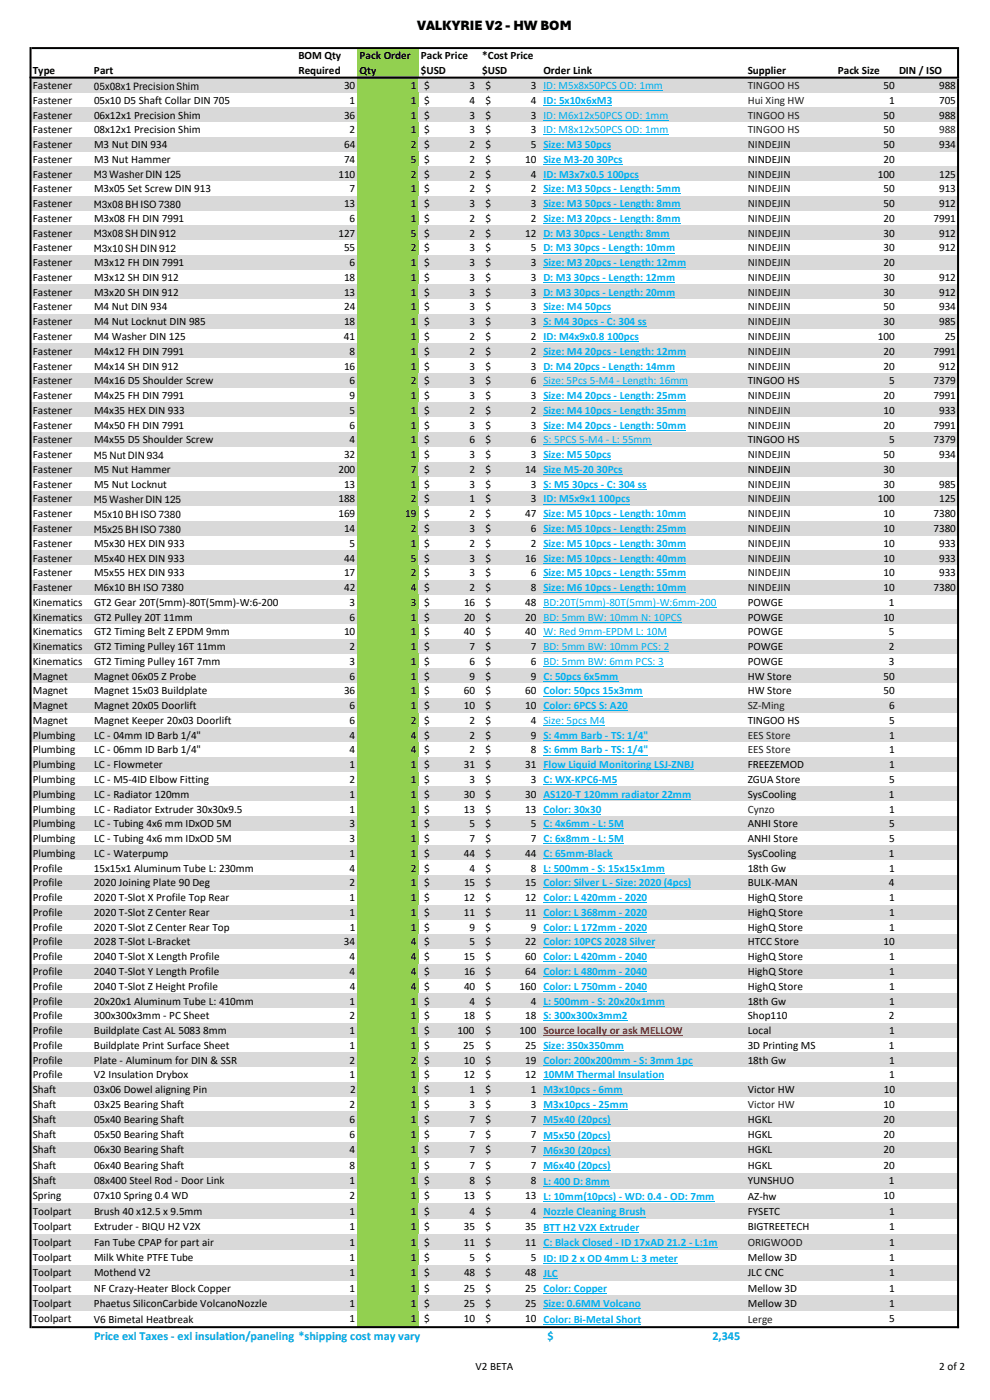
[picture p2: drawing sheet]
<svg xmlns="http://www.w3.org/2000/svg" width="210mm" height="297mm" viewBox="0 0 210 297" stroke-linecap="round" stroke-linejoin="round" font-family="sans-serif">
<defs><g id="words">
<text font-size="3" x="88.5" y="6.4">VALKYRIE V2 - HW BOM</text>
<g font-size="2.6" fill="#0070c0">
<text x="20" y="284.2">Price exl Taxes - exl insulation/paneling *shipping cost may vary</text>
<text x="116.1" y="284.2">$</text>
<text x="151.1" y="284.2">2,345</text>
</g>
<g font-size="2.4">
<text x="6.9" y="15.7">Type</text>
<text x="19.9" y="15.7">Part</text>
<text x="63.3" y="12.6">BOM Qty</text>
<text x="63.3" y="15.7">Required</text>
<text x="76.3" y="12.6">Pack Order</text>
<text x="76.3" y="15.7">Qty</text>
<text x="89.3" y="12.6">Pack Price</text>
<text x="89.3" y="15.7">$USD</text>
<text x="102.3" y="12.6">*Cost Price</text>
<text x="102.3" y="15.7">$USD</text>
<text x="115.3" y="15.7">Order Link</text>
<text x="158.6" y="15.7">Supplier</text>
<text x="177.7" y="15.7">Pack Size</text>
<text x="190.7" y="15.7">DIN / ISO</text>
<text x="6.9" y="18.9">Fastener</text>
<text x="6.9" y="22">Fastener</text>
<text x="19.9" y="19.1">05x08x1 Precision Shim</text>
<text x="19.9" y="22">05x10 D5 Shaft Collar DIN 705</text>
<text x="73" y="18.9">30</text>
<text x="74.2" y="22">1</text>
<text x="87.2" y="18.9">1</text>
<text x="87.2" y="22">1</text>
<text x="90" y="18.9">$</text>
<text x="90" y="22">$</text>
<text x="99.6" y="18.9">3</text>
<text x="99.6" y="22">4</text>
<text x="103" y="18.9">$</text>
<text x="103" y="22">$</text>
<text x="112.6" y="22">4 ID: 5x10x6xM3</text>
<text x="112.6" y="18.9">3 ID: M5x8x50PCS OD: 1mm</text>
<text x="187.4" y="18.9">50</text>
<text x="188.6" y="22">1</text>
<text x="199.2" y="22">705</text>
<text x="199.2" y="18.9">988</text>
<text x="6.9" y="25.1">Fastener</text>
<text x="6.9" y="28.3">Fastener</text>
<text x="19.9" y="25.1">06x12x1 Precision Shim</text>
<text x="19.9" y="28.3">08x12x1 Precision Shim</text>
<text x="73" y="25.1">36</text>
<text x="74.2" y="28.3">2</text>
<text x="87.2" y="25.1">1</text>
<text x="87.2" y="28.3">1</text>
<text x="90" y="25.1">$</text>
<text x="90" y="28.3">$</text>
<text x="99.6" y="25.1">3</text>
<text x="99.6" y="28.3">3</text>
<text x="103" y="25.1">$</text>
<text x="103" y="28.3">$</text>
<text x="112.6" y="25.1">3 ID: M6x12x50PCS OD: 1mm</text>
<text x="112.6" y="28.3">3 ID: M8x12x50PCS OD: 1mm</text>
<text x="187.4" y="25.1">50</text>
<text x="187.4" y="28.3">50</text>
<text x="199.2" y="25.1">988</text>
<text x="6.9" y="31.4">Fastener</text>
<text x="6.9" y="34.5">Fastener</text>
<text x="19.9" y="31.4">M3 Nut DIN 934</text>
<text x="19.9" y="34.5">M3 Nut Hammer</text>
<text x="73" y="34.5">74</text>
<text x="73" y="31.4">64</text>
<text x="87.2" y="34.5">5</text>
<text x="87.2" y="31.4">2</text>
<text x="90" y="31.4">$</text>
<text x="90" y="34.5">$</text>
<text x="99.6" y="34.5">2</text>
<text x="99.6" y="31.4">2</text>
<text x="103" y="31.4">$</text>
<text x="103" y="34.5">$</text>
<text x="111.4" y="34.5">10 Size M3-20 30Pcs</text>
<text x="112.6" y="31.4">5 Size: M3 50pcs</text>
<text x="158.6" y="34.5">NINDEJIN</text>
<text x="187.4" y="34.5">20</text>
<text x="187.4" y="31.4">50</text>
<text x="199.2" y="31.4">934</text>
<text x="6.9" y="37.7">Fastener</text>
<text x="6.9" y="40.8">Fastener</text>
<text x="19.9" y="37.8">M3 Washer DIN 125</text>
<text x="19.9" y="40.8">M3x05 Set Screw DIN 913</text>
<text x="71.8" y="37.7">110</text>
<text x="74.2" y="40.8">7</text>
<text x="87.2" y="40.8">1</text>
<text x="87.2" y="37.7">2</text>
<text x="90" y="37.7">$</text>
<text x="90" y="40.8">$</text>
<text x="99.6" y="40.8">2</text>
<text x="99.6" y="37.7">2</text>
<text x="103" y="37.7">$</text>
<text x="103" y="40.8">$</text>
<text x="112.6" y="40.8">2 Size: M3 50pcs - Length: 5mm</text>
<text x="112.6" y="37.7">4 ID: M3x7x0.5 100pcs</text>
<text x="186.2" y="37.7">100</text>
<text x="187.4" y="40.8">50</text>
<text x="199.2" y="40.8">913</text>
<text x="199.2" y="37.7">125</text>
<text x="6.9" y="43.9">Fastener</text>
<text x="6.9" y="47.1">Fastener</text>
<text x="19.9" y="44.1">M3x08 BH ISO 7380</text>
<text x="19.9" y="47.1">M3x08 FH DIN 7991</text>
<text x="73" y="43.9">13</text>
<text x="74.2" y="47.1">6</text>
<text x="87.2" y="47.1">1</text>
<text x="87.2" y="43.9">1</text>
<text x="90" y="43.9">$</text>
<text x="90" y="47.1">$</text>
<text x="99.6" y="47.1">2</text>
<text x="99.6" y="43.9">3</text>
<text x="103" y="43.9">$</text>
<text x="103" y="47.1">$</text>
<text x="112.6" y="47.1">2 Size: M3 20pcs - Length: 8mm</text>
<text x="112.6" y="43.9">3 Size: M3 50pcs - Length: 8mm</text>
<text x="187.4" y="43.9">50</text>
<text x="187.4" y="47.1">20</text>
<text x="198" y="47.1">7991</text>
<text x="199.2" y="43.9">912</text>
<text x="6.9" y="50.2">Fastener</text>
<text x="6.9" y="53.3">Fastener</text>
<text x="19.9" y="50.4">M3x08 SH DIN 912</text>
<text x="19.9" y="53.5">M3x10 SH DIN 912</text>
<text x="71.8" y="50.2">127</text>
<text x="73" y="53.3">55</text>
<text x="87.2" y="50.2">5</text>
<text x="87.2" y="53.3">2</text>
<text x="90" y="50.2">$</text>
<text x="90" y="53.3">$</text>
<text x="99.6" y="50.2">2</text>
<text x="99.6" y="53.3">3</text>
<text x="103" y="50.2">$</text>
<text x="103" y="53.3">$</text>
<text x="111.4" y="50.2">12 D: M3 30pcs - Length: 8mm</text>
<text x="112.6" y="53.3">5 D: M3 30pcs - Length: 10mm</text>
<text x="187.4" y="50.2">30</text>
<text x="187.4" y="53.3">30</text>
<text x="199.2" y="50.2">912</text>
<text x="199.2" y="53.3">912</text>
<text x="6.9" y="56.5">Fastener</text>
<text x="6.9" y="59.6">Fastener</text>
<text x="19.9" y="56.5">M3x12 FH DIN 7991</text>
<text x="19.9" y="59.6">M3x12 SH DIN 912</text>
<text x="73" y="59.6">18</text>
<text x="74.2" y="56.5">6</text>
<text x="87.2" y="56.5">1</text>
<text x="87.2" y="59.6">1</text>
<text x="90" y="56.5">$</text>
<text x="90" y="59.6">$</text>
<text x="99.6" y="56.5">3</text>
<text x="99.6" y="59.6">3</text>
<text x="103" y="56.5">$</text>
<text x="103" y="59.6">$</text>
<text x="112.6" y="56.5">3 Size: M3 20pcs - Length: 12mm</text>
<text x="112.6" y="59.6">3 D: M3 30pcs - Length: 12mm</text>
<text x="187.4" y="56.5">20</text>
<text x="187.4" y="59.6">30</text>
<text x="199.2" y="59.6">912</text>
<text x="6.9" y="62.7">Fastener</text>
<text x="6.9" y="65.9">Fastener</text>
<text x="19.9" y="62.7">M3x20 SH DIN 912</text>
<text x="19.9" y="65.9">M4 Nut DIN 934</text>
<text x="73" y="62.7">13</text>
<text x="73" y="65.9">24</text>
<text x="87.2" y="62.7">1</text>
<text x="87.2" y="65.9">1</text>
<text x="90" y="62.7">$</text>
<text x="90" y="65.9">$</text>
<text x="99.6" y="62.7">3</text>
<text x="99.6" y="65.9">3</text>
<text x="103" y="62.7">$</text>
<text x="103" y="65.9">$</text>
<text x="112.6" y="62.7">3 D: M3 30pcs - Length: 20mm</text>
<text x="112.6" y="65.9">3 Size: M4 50pcs</text>
<text x="187.4" y="62.7">30</text>
<text x="187.4" y="65.9">50</text>
<text x="199.2" y="62.7">912</text>
<text x="199.2" y="65.9">934</text>
<text x="6.9" y="69">Fastener</text>
<text x="19.9" y="69">M4 Nut Locknut DIN 985</text>
<text x="73" y="69">18</text>
<text x="87.2" y="69">1</text>
<text x="90" y="69">$</text>
<text x="99.6" y="69">3</text>
<text x="103" y="69">$</text>
<text x="112.6" y="69">3 S: M4 30pcs - C: 304 ss</text>
<text x="187.4" y="69">30</text>
<text x="199.2" y="69">985</text>
<text x="6.9" y="72.1">Fastener</text>
<text x="6.9" y="75.3">Fastener</text>
<text x="19.9" y="72.1">M4 Washer DIN 125</text>
<text x="19.9" y="75.3">M4x12 FH DIN 7991</text>
<text x="73" y="72.1">41</text>
<text x="74.2" y="75.3">8</text>
<text x="87.2" y="75.3">1</text>
<text x="87.2" y="72.1">1</text>
<text x="90" y="72.1">$</text>
<text x="90" y="75.3">$</text>
<text x="99.6" y="75.3">2</text>
<text x="99.6" y="72.1">2</text>
<text x="103" y="72.1">$</text>
<text x="103" y="75.3">$</text>
<text x="112.6" y="72.1">2 ID: M4x9x0.8 100pcs</text>
<text x="112.6" y="75.3">2 Size: M4 20pcs - Length: 12mm</text>
<text x="186.2" y="72.1">100</text>
<text x="187.4" y="75.3">20</text>
<text x="198" y="75.3">7991</text>
<text x="200.4" y="72.1">25</text>
<text x="6.9" y="78.4">Fastener</text>
<text x="6.9" y="81.5">Fastener</text>
<text x="19.9" y="78.4">M4x14 SH DIN 912</text>
<text x="19.9" y="81.5">M4x16 D5 Shoulder Screw</text>
<text x="73" y="78.4">16</text>
<text x="74.2" y="81.5">6</text>
<text x="87.2" y="78.4">1</text>
<text x="87.2" y="81.5">2</text>
<text x="90" y="78.4">$</text>
<text x="90" y="81.5">$</text>
<text x="99.6" y="78.4">3</text>
<text x="99.6" y="81.5">3</text>
<text x="103" y="78.4">$</text>
<text x="103" y="81.5">$</text>
<text x="112.6" y="78.4">3 D: M4 20pcs - Length: 14mm</text>
<text x="112.6" y="81.5">6 Size: 5Pcs 5-M4 - Length: 16mm</text>
<text x="158.6" y="81.5">TINGOO HS</text>
<text x="187.4" y="78.4">20</text>
<text x="188.6" y="81.5">5</text>
<text x="198" y="81.5">7379</text>
<text x="199.2" y="78.4">912</text>
<text x="6.9" y="84.7">Fastener</text>
<text x="6.9" y="87.8">Fastener</text>
<text x="19.9" y="84.7">M4x25 FH DIN 7991</text>
<text x="19.9" y="87.8">M4x35 HEX DIN 933</text>
<text x="74.2" y="87.8">5</text>
<text x="74.2" y="84.7">9</text>
<text x="87.2" y="87.8">1</text>
<text x="87.2" y="84.7">1</text>
<text x="90" y="84.7">$</text>
<text x="90" y="87.8">$</text>
<text x="99.6" y="87.8">2</text>
<text x="99.6" y="84.7">3</text>
<text x="103" y="84.7">$</text>
<text x="103" y="87.8">$</text>
<text x="112.6" y="84.7">3 Size: M4 20pcs - Length: 25mm</text>
<text x="112.6" y="87.8">2 Size: M4 10pcs - Length: 35mm</text>
<text x="187.4" y="84.7">20</text>
<text x="187.4" y="87.8">10</text>
<text x="198" y="84.7">7991</text>
<text x="199.2" y="87.8">933</text>
<text x="6.9" y="90.9">Fastener</text>
<text x="6.9" y="94.1">Fastener</text>
<text x="19.9" y="90.9">M4x50 FH DIN 7991</text>
<text x="19.9" y="94.1">M4x55 D5 Shoulder Screw</text>
<text x="74.2" y="90.9">6</text>
<text x="74.2" y="94.1">4</text>
<text x="87.2" y="90.9">1</text>
<text x="87.2" y="94.1">1</text>
<text x="90" y="90.9">$</text>
<text x="90" y="94.1">$</text>
<text x="99.6" y="90.9">3</text>
<text x="99.6" y="94.1">6</text>
<text x="103" y="90.9">$</text>
<text x="103" y="94.1">$</text>
<text x="112.6" y="90.9">3 Size: M4 20pcs - Length: 50mm</text>
<text x="112.6" y="94.1">6 S: 5PCS 5-M4 - L: 55mm</text>
<text x="158.6" y="94.1">TINGOO HS</text>
<text x="187.4" y="90.9">20</text>
<text x="188.6" y="94.1">5</text>
<text x="198" y="90.9">7991</text>
<text x="198" y="94.1">7379</text>
<text x="6.9" y="97.2">Fastener</text>
<text x="6.9" y="100.3">Fastener</text>
<text x="19.9" y="97.4">M5 Nut DIN 934</text>
<text x="19.9" y="100.3">M5 Nut Hammer</text>
<text x="71.8" y="100.3">200</text>
<text x="73" y="97.2">32</text>
<text x="87.2" y="100.3">7</text>
<text x="87.2" y="97.2">1</text>
<text x="90" y="97.2">$</text>
<text x="90" y="100.3">$</text>
<text x="99.6" y="100.3">2</text>
<text x="99.6" y="97.2">3</text>
<text x="103" y="97.2">$</text>
<text x="103" y="100.3">$</text>
<text x="111.4" y="100.3">14 Size M5-20 30Pcs</text>
<text x="112.6" y="97.2">3 Size: M5 50pcs</text>
<text x="158.6" y="100.3">NINDEJIN</text>
<text x="187.4" y="100.3">30</text>
<text x="187.4" y="97.2">50</text>
<text x="199.2" y="97.2">934</text>
<text x="6.9" y="103.5">Fastener</text>
<text x="6.9" y="106.6">Fastener</text>
<text x="19.9" y="106.8">M5 Washer DIN 125</text>
<text x="19.9" y="103.5">M5 Nut Locknut</text>
<text x="71.8" y="106.6">188</text>
<text x="73" y="103.5">13</text>
<text x="87.2" y="106.6">2</text>
<text x="87.2" y="103.5">1</text>
<text x="90" y="103.5">$</text>
<text x="90" y="106.6">$</text>
<text x="99.6" y="106.6">1</text>
<text x="99.6" y="103.5">3</text>
<text x="103" y="103.5">$</text>
<text x="103" y="106.6">$</text>
<text x="112.6" y="103.5">3 S: M5 30pcs - C: 304 ss</text>
<text x="112.6" y="106.6">3 ID: M5x9x1 100pcs</text>
<text x="186.2" y="106.6">100</text>
<text x="187.4" y="103.5">30</text>
<text x="199.2" y="103.5">985</text>
<text x="199.2" y="106.6">125</text>
<text x="6.9" y="109.7">Fastener</text>
<text x="6.9" y="112.9">Fastener</text>
<text x="19.9" y="109.9">M5x10 BH ISO 7380</text>
<text x="19.9" y="113">M5x25 BH ISO 7380</text>
<text x="71.8" y="109.7">169</text>
<text x="73" y="112.9">14</text>
<text x="86" y="109.7">19</text>
<text x="87.2" y="112.9">2</text>
<text x="90" y="109.7">$</text>
<text x="90" y="112.9">$</text>
<text x="99.6" y="109.7">2</text>
<text x="99.6" y="112.9">3</text>
<text x="103" y="109.7">$</text>
<text x="103" y="112.9">$</text>
<text x="111.4" y="109.7">47 Size: M5 10pcs - Length: 10mm</text>
<text x="112.6" y="112.9">6 Size: M5 10pcs - Length: 25mm</text>
<text x="187.4" y="109.7">10</text>
<text x="187.4" y="112.9">10</text>
<text x="198" y="109.7">7380</text>
<text x="198" y="112.9">7380</text>
<text x="6.9" y="116">Fastener</text>
<text x="6.9" y="119.1">Fastener</text>
<text x="19.9" y="116">M5x30 HEX DIN 933</text>
<text x="19.9" y="119.1">M5x40 HEX DIN 933</text>
<text x="73" y="119.1">44</text>
<text x="74.2" y="116">5</text>
<text x="87.2" y="116">1</text>
<text x="87.2" y="119.1">5</text>
<text x="90" y="116">$</text>
<text x="90" y="119.1">$</text>
<text x="99.6" y="116">2</text>
<text x="99.6" y="119.1">3</text>
<text x="103" y="116">$</text>
<text x="103" y="119.1">$</text>
<text x="111.4" y="119.1">16 Size: M5 10pcs - Length: 40mm</text>
<text x="112.6" y="116">2 Size: M5 10pcs - Length: 30mm</text>
<text x="187.4" y="116">10</text>
<text x="187.4" y="119.1">10</text>
<text x="199.2" y="116">933</text>
<text x="199.2" y="119.1">933</text>
<text x="6.9" y="122.3">Fastener</text>
<text x="6.9" y="125.4">Fastener</text>
<text x="19.9" y="122.3">M5x55 HEX DIN 933</text>
<text x="19.9" y="125.4">M6x10 BH ISO 7380</text>
<text x="73" y="122.3">17</text>
<text x="73" y="125.4">42</text>
<text x="87.2" y="122.3">2</text>
<text x="87.2" y="125.4">4</text>
<text x="90" y="122.3">$</text>
<text x="90" y="125.4">$</text>
<text x="99.6" y="122.3">3</text>
<text x="99.6" y="125.4">2</text>
<text x="103" y="122.3">$</text>
<text x="103" y="125.4">$</text>
<text x="112.6" y="122.3">6 Size: M5 10pcs - Length: 55mm</text>
<text x="112.6" y="125.4">8 Size: M6 10pcs - Length: 10mm</text>
<text x="187.4" y="122.3">10</text>
<text x="187.4" y="125.4">10</text>
<text x="198" y="125.4">7380</text>
<text x="199.2" y="122.3">933</text>
<text x="6.9" y="128.5">Kinematics</text>
<text x="6.9" y="131.7">Kinematics</text>
<text x="19.9" y="128.5">GT2 Gear 20T(5mm)-80T(5mm)-W:6-200</text>
<text x="19.9" y="131.7">GT2 Pulley 20T 11mm</text>
<text x="74.2" y="128.5">3</text>
<text x="74.2" y="131.7">6</text>
<text x="87.2" y="128.5">3</text>
<text x="87.2" y="131.7">1</text>
<text x="90" y="128.5">$</text>
<text x="90" y="131.7">$</text>
<text x="98.4" y="128.5">16</text>
<text x="98.4" y="131.7">20</text>
<text x="103" y="128.5">$</text>
<text x="103" y="131.7">$</text>
<text x="111.4" y="128.5">48 BD:20T(5mm)-80T(5mm)-W:6mm-200</text>
<text x="111.4" y="131.7">20 BD: 5mm BW: 10mm N: 10PCS</text>
<text x="158.6" y="128.5">POWGE</text>
<text x="158.6" y="131.7">POWGE</text>
<text x="187.4" y="131.7">10</text>
<text x="188.6" y="128.5">1</text>
<text x="6.9" y="134.8">Kinematics</text>
<text x="6.9" y="137.9">Kinematics</text>
<text x="19.9" y="134.8">GT2 Timing Belt Z EPDM 9mm</text>
<text x="19.9" y="137.9">GT2 Timing Pulley 16T 11mm</text>
<text x="73" y="134.8">10</text>
<text x="74.2" y="137.9">2</text>
<text x="87.2" y="134.8">1</text>
<text x="87.2" y="137.9">1</text>
<text x="90" y="134.8">$</text>
<text x="90" y="137.9">$</text>
<text x="98.4" y="134.8">40</text>
<text x="99.6" y="137.9">7</text>
<text x="103" y="134.8">$</text>
<text x="103" y="137.9">$</text>
<text x="111.4" y="134.8">40 W: Red 9mm-EPDM L: 10M</text>
<text x="112.6" y="137.9">7 BD: 5mm BW: 10mm PCS: 2</text>
<text x="158.6" y="134.8">POWGE</text>
<text x="158.6" y="137.9">POWGE</text>
<text x="188.6" y="134.8">5</text>
<text x="188.6" y="137.9">2</text>
<text x="6.9" y="141.1">Kinematics</text>
<text x="19.9" y="141.1">GT2 Timing Pulley 16T 7mm</text>
<text x="74.2" y="141.1">3</text>
<text x="87.2" y="141.1">1</text>
<text x="90" y="141.1">$</text>
<text x="99.6" y="141.1">6</text>
<text x="103" y="141.1">$</text>
<text x="112.6" y="141.1">6 BD: 5mm BW: 6mm PCS: 3</text>
<text x="158.6" y="141.1">POWGE</text>
<text x="188.6" y="141.1">3</text>
<text x="6.9" y="144.2">Magnet</text>
<text x="6.9" y="147.3">Magnet</text>
<text x="19.9" y="144.2">Magnet 06x05 Z Probe</text>
<text x="19.9" y="147.3">Magnet 15x03 Buildplate</text>
<text x="73" y="147.3">36</text>
<text x="74.2" y="144.2">6</text>
<text x="87.2" y="144.2">1</text>
<text x="87.2" y="147.3">1</text>
<text x="90" y="144.2">$</text>
<text x="90" y="147.3">$</text>
<text x="98.4" y="147.3">60</text>
<text x="99.6" y="144.2">9</text>
<text x="103" y="144.2">$</text>
<text x="103" y="147.3">$</text>
<text x="111.4" y="147.3">60 Color: 50pcs 15x3mm</text>
<text x="112.6" y="144.2">9 C: 50pcs 6x5mm</text>
<text x="158.6" y="144.2">HW Store</text>
<text x="158.6" y="147.3">HW Store</text>
<text x="187.4" y="144.2">50</text>
<text x="187.4" y="147.3">50</text>
<text x="6.9" y="150.5">Magnet</text>
<text x="6.9" y="153.6">Magnet</text>
<text x="19.9" y="150.5">Magnet 20x05 Doorlift</text>
<text x="19.9" y="153.6">Magnet Keeper 20x03 Doorlift</text>
<text x="74.2" y="153.6">6</text>
<text x="74.2" y="150.5">6</text>
<text x="87.2" y="150.5">1</text>
<text x="87.2" y="153.6">2</text>
<text x="90" y="150.5">$</text>
<text x="90" y="153.6">$</text>
<text x="98.4" y="150.5">10</text>
<text x="99.6" y="153.6">2</text>
<text x="103" y="150.5">$</text>
<text x="103" y="153.6">$</text>
<text x="111.4" y="150.5">10 Color: 6PCS S: A20</text>
<text x="112.6" y="153.6">4 Size: 5pcs M4</text>
<text x="158.6" y="153.6">TINGOO HS</text>
<text x="188.6" y="150.5">6</text>
<text x="188.6" y="153.6">5</text>
<text x="6.9" y="156.7">Plumbing</text>
<text x="6.9" y="159.9">Plumbing</text>
<text x="19.9" y="156.7">LC - 04mm ID Barb 1/4&quot;</text>
<text x="19.9" y="159.9">LC - 06mm ID Barb 1/4&quot;</text>
<text x="74.2" y="156.7">4</text>
<text x="74.2" y="159.9">4</text>
<text x="87.2" y="156.7">4</text>
<text x="87.2" y="159.9">4</text>
<text x="90" y="156.7">$</text>
<text x="90" y="159.9">$</text>
<text x="99.6" y="156.7">2</text>
<text x="99.6" y="159.9">2</text>
<text x="103" y="156.7">$</text>
<text x="103" y="159.9">$</text>
<text x="112.6" y="156.7">9 S: 4mm Barb - TS: 1/4&quot;</text>
<text x="112.6" y="159.9">8 S: 6mm Barb - TS: 1/4&quot;</text>
<text x="188.6" y="156.7">1</text>
<text x="188.6" y="159.9">1</text>
<text x="6.9" y="163">Plumbing</text>
<text x="6.9" y="166.1">Plumbing</text>
<text x="19.9" y="163">LC - Flowmeter</text>
<text x="19.9" y="166.1">LC - M5-4ID Elbow Fitting</text>
<text x="74.2" y="166.1">2</text>
<text x="74.2" y="163">1</text>
<text x="87.2" y="163">1</text>
<text x="87.2" y="166.1">1</text>
<text x="90" y="163">$</text>
<text x="90" y="166.1">$</text>
<text x="98.4" y="163">31</text>
<text x="99.6" y="166.1">3</text>
<text x="103" y="163">$</text>
<text x="103" y="166.1">$</text>
<text x="111.4" y="163">31 Flow Liquid Monitoring LSJ-ZNBJ</text>
<text x="112.6" y="166.1">3 C: WX-KPC6-M5</text>
<text x="158.6" y="163">FREEZEMOD</text>
<text x="158.6" y="166.1">ZGUA Store</text>
<text x="188.6" y="163">1</text>
<text x="188.6" y="166.1">5</text>
<text x="6.9" y="169.2">Plumbing</text>
<text x="6.9" y="172.4">Plumbing</text>
<text x="19.9" y="169.2">LC - Radiator 120mm</text>
<text x="19.9" y="172.4">LC - Radiator Extruder 30x30x9.5</text>
<text x="74.2" y="169.2">1</text>
<text x="74.2" y="172.4">1</text>
<text x="87.2" y="169.2">1</text>
<text x="87.2" y="172.4">1</text>
<text x="90" y="169.2">$</text>
<text x="90" y="172.4">$</text>
<text x="98.4" y="169.2">30</text>
<text x="98.4" y="172.4">13</text>
<text x="103" y="169.2">$</text>
<text x="103" y="172.4">$</text>
<text x="111.4" y="169.2">30 AS120-T 120mm radiator 22mm</text>
<text x="111.4" y="172.4">13 Color: 30x30</text>
<text x="158.6" y="169.2">SysCooling</text>
<text x="188.6" y="169.2">1</text>
<text x="188.6" y="172.4">1</text>
<text x="6.9" y="175.5">Plumbing</text>
<text x="6.9" y="178.6">Plumbing</text>
<text x="19.9" y="175.5">LC - Tubing 4x6 mm IDxOD 5M</text>
<text x="19.9" y="178.6">LC - Tubing 4x6 mm IDxOD 5M</text>
<text x="74.2" y="175.5">3</text>
<text x="74.2" y="178.6">3</text>
<text x="87.2" y="175.5">1</text>
<text x="87.2" y="178.6">1</text>
<text x="90" y="175.5">$</text>
<text x="90" y="178.6">$</text>
<text x="99.6" y="175.5">5</text>
<text x="99.6" y="178.6">7</text>
<text x="103" y="175.5">$</text>
<text x="103" y="178.6">$</text>
<text x="112.6" y="175.5">5 C: 4x6mm - L: 5M</text>
<text x="112.6" y="178.6">7 C: 6x8mm - L: 5M</text>
<text x="158.6" y="175.5">ANHI Store</text>
<text x="158.6" y="178.6">ANHI Store</text>
<text x="188.6" y="175.5">5</text>
<text x="188.6" y="178.6">5</text>
<text x="6.9" y="181.8">Plumbing</text>
<text x="6.9" y="184.9">Profile</text>
<text x="19.9" y="184.9">15x15x1 Aluminum Tube L: 230mm</text>
<text x="19.9" y="181.8">LC - Waterpump</text>
<text x="74.2" y="181.8">1</text>
<text x="74.2" y="184.9">4</text>
<text x="87.2" y="181.8">1</text>
<text x="87.2" y="184.9">2</text>
<text x="90" y="181.8">$</text>
<text x="90" y="184.9">$</text>
<text x="98.4" y="181.8">44</text>
<text x="99.6" y="184.9">4</text>
<text x="103" y="181.8">$</text>
<text x="103" y="184.9">$</text>
<text x="111.4" y="181.8">44 C: 65mm-Black</text>
<text x="112.6" y="184.9">8 L: 500mm - S: 15x15x1mm</text>
<text x="158.6" y="181.8">SysCooling</text>
<text x="158.6" y="184.9">18th Gw</text>
<text x="188.6" y="181.8">1</text>
<text x="188.6" y="184.9">1</text>
<text x="6.9" y="188">Profile</text>
<text x="6.9" y="191.2">Profile</text>
<text x="19.9" y="188">2020 Joining Plate 90 Deg</text>
<text x="19.9" y="191.2">2020 T-Slot X Profile Top Rear</text>
<text x="74.2" y="188">2</text>
<text x="74.2" y="191.2">1</text>
<text x="87.2" y="191.2">1</text>
<text x="87.2" y="188">1</text>
<text x="90" y="188">$</text>
<text x="90" y="191.2">$</text>
<text x="98.4" y="191.2">12</text>
<text x="98.4" y="188">15</text>
<text x="103" y="188">$</text>
<text x="103" y="191.2">$</text>
<text x="111.4" y="188">15 Color: Silver L - Size: 2020 (4pcs)</text>
<text x="111.4" y="191.2">12 Color: L 420mm - 2020</text>
<text x="158.6" y="188">BULK-MAN</text>
<text x="158.6" y="191.2">HighQ Store</text>
<text x="188.6" y="188">4</text>
<text x="188.6" y="191.2">1</text>
<text x="6.9" y="194.3">Profile</text>
<text x="6.9" y="197.4">Profile</text>
<text x="19.9" y="194.3">2020 T-Slot Z Center Rear</text>
<text x="19.9" y="197.4">2020 T-Slot Z Center Rear Top</text>
<text x="74.2" y="194.3">1</text>
<text x="74.2" y="197.4">1</text>
<text x="87.2" y="194.3">1</text>
<text x="87.2" y="197.4">1</text>
<text x="90" y="194.3">$</text>
<text x="90" y="197.4">$</text>
<text x="98.4" y="194.3">11</text>
<text x="99.6" y="197.4">9</text>
<text x="103" y="194.3">$</text>
<text x="103" y="197.4">$</text>
<text x="111.4" y="194.3">11 Color: L 368mm - 2020</text>
<text x="112.6" y="197.4">9 Color: L 172mm - 2020</text>
<text x="158.6" y="194.3">HighQ Store</text>
<text x="158.6" y="197.4">HighQ Store</text>
<text x="188.6" y="194.3">1</text>
<text x="188.6" y="197.4">1</text>
<text x="6.9" y="200.6">Profile</text>
<text x="6.9" y="203.7">Profile</text>
<text x="19.9" y="200.6">2028 T-Slot L-Bracket</text>
<text x="19.9" y="203.7">2040 T-Slot X Length Profile</text>
<text x="73" y="200.6">34</text>
<text x="74.2" y="203.7">4</text>
<text x="87.2" y="203.7">4</text>
<text x="87.2" y="200.6">4</text>
<text x="90" y="200.6">$</text>
<text x="90" y="203.7">$</text>
<text x="98.4" y="203.7">15</text>
<text x="99.6" y="200.6">5</text>
<text x="103" y="200.6">$</text>
<text x="103" y="203.7">$</text>
<text x="111.4" y="203.7">60 Color: L 420mm - 2040</text>
<text x="111.4" y="200.6">22 Color: 10PCS 2028 Silver</text>
<text x="158.6" y="200.6">HTCC Store</text>
<text x="158.6" y="203.7">HighQ Store</text>
<text x="187.4" y="200.6">10</text>
<text x="188.6" y="203.7">1</text>
<text x="6.9" y="206.8">Profile</text>
<text x="6.9" y="210">Profile</text>
<text x="19.9" y="206.8">2040 T-Slot Y Length Profile</text>
<text x="19.9" y="210">2040 T-Slot Z Height Profile</text>
<text x="74.2" y="206.8">4</text>
<text x="74.2" y="210">4</text>
<text x="87.2" y="210">4</text>
<text x="87.2" y="206.8">4</text>
<text x="90" y="206.8">$</text>
<text x="90" y="210">$</text>
<text x="98.4" y="210">40</text>
<text x="98.4" y="206.8">16</text>
<text x="103" y="206.8">$</text>
<text x="103" y="210">$</text>
<text x="110.2" y="210">160 Color: L 750mm - 2040</text>
<text x="111.4" y="206.8">64 Color: L 480mm - 2040</text>
<text x="158.6" y="206.8">HighQ Store</text>
<text x="158.6" y="210">HighQ Store</text>
<text x="188.6" y="206.8">1</text>
<text x="188.6" y="210">1</text>
<text x="6.9" y="213.1">Profile</text>
<text x="19.9" y="213.1">20x20x1 Aluminum Tube L: 410mm</text>
<text x="74.2" y="213.1">1</text>
<text x="87.2" y="213.1">1</text>
<text x="90" y="213.1">$</text>
<text x="99.6" y="213.1">4</text>
<text x="103" y="213.1">$</text>
<text x="112.6" y="213.1">4 L: 500mm - S: 20x20x1mm</text>
<text x="158.6" y="213.1">18th Gw</text>
<text x="188.6" y="213.1">1</text>
<text x="6.9" y="216.2">Profile</text>
<text x="6.9" y="219.4">Profile</text>
<text x="19.9" y="216.2">300x300x3mm - PC Sheet</text>
<text x="19.9" y="219.4">Buildplate Cast AL 5083 8mm</text>
<text x="74.2" y="219.4">1</text>
<text x="74.2" y="216.2">2</text>
<text x="87.2" y="219.4">1</text>
<text x="87.2" y="216.2">1</text>
<text x="90" y="216.2">$</text>
<text x="90" y="219.4">$</text>
<text x="97.1" y="219.4">100</text>
<text x="98.4" y="216.2">18</text>
<text x="103" y="216.2">$</text>
<text x="103" y="219.4">$</text>
<text x="110.2" y="219.4">100 Source locally or ask MELLOW</text>
<text x="111.4" y="216.2">18 S: 300x300x3mm2</text>
<text x="158.6" y="216.2">Shop110</text>
<text x="158.6" y="219.4">Local</text>
<text x="188.6" y="216.2">2</text>
<text x="188.6" y="219.4">1</text>
<text x="6.9" y="222.5">Profile</text>
<text x="6.9" y="225.6">Profile</text>
<text x="19.9" y="222.5">Buildplate Print Surface Sheet</text>
<text x="19.9" y="225.6">Plate - Aluminum for DIN &amp; SSR</text>
<text x="74.2" y="222.5">1</text>
<text x="74.2" y="225.6">2</text>
<text x="87.2" y="225.6">2</text>
<text x="87.2" y="222.5">1</text>
<text x="90" y="222.5">$</text>
<text x="90" y="225.6">$</text>
<text x="98.2" y="222.5">25</text>
<text x="98.4" y="225.6">10</text>
<text x="103" y="222.5">$</text>
<text x="103" y="225.6">$</text>
<text x="111.4" y="222.5">25 Size: 350x350mm</text>
<text x="111.4" y="225.6">19 Color: 200x200mm - S: 3mm 1pc</text>
<text x="158.6" y="222.5">3D Printing MS</text>
<text x="158.6" y="225.6">18th Gw</text>
<text x="188.6" y="222.5">1</text>
<text x="188.6" y="225.6">1</text>
<text x="6.9" y="228.8">Profile</text>
<text x="6.9" y="231.9">Shaft</text>
<text x="19.9" y="228.8">V2 Insulation Drybox</text>
<text x="19.9" y="231.9">03x06 Dowel aligning Pin</text>
<text x="74.2" y="228.8">1</text>
<text x="74.3" y="231.9">2</text>
<text x="87.2" y="228.8">1</text>
<text x="87.2" y="231.9">1</text>
<text x="90" y="228.8">$</text>
<text x="90" y="231.9">$</text>
<text x="98.4" y="228.8">12</text>
<text x="99.6" y="231.9">1</text>
<text x="103" y="228.8">$</text>
<text x="103" y="231.9">$</text>
<text x="111.4" y="228.8">12</text>
<text x="112.6" y="231.9">1 M3x10pcs - 6mm</text>
<text x="158.6" y="231.9">Victor HW</text>
<text x="187.5" y="231.9">10</text>
<text x="188.6" y="228.8">1</text>
<text x="6.9" y="235">Shaft</text>
<text x="6.9" y="238.2">Shaft</text>
<text x="19.9" y="235">03x25 Bearing Shaft</text>
<text x="19.9" y="238.2">05x40 Bearing Shaft</text>
<text x="74.2" y="235">2</text>
<text x="74.2" y="238.2">6</text>
<text x="87.2" y="235">1</text>
<text x="87.2" y="238.2">1</text>
<text x="90" y="235">$</text>
<text x="90" y="238.2">$</text>
<text x="99.6" y="235">3</text>
<text x="99.6" y="238.2">7</text>
<text x="103" y="235">$</text>
<text x="103" y="238.2">$</text>
<text x="112.6" y="235">3 M3x10pcs - 25mm</text>
<text x="112.6" y="238.2">7 M5x40 (20pcs)</text>
<text x="158.6" y="238.2">HGKL</text>
<text x="187.4" y="235">10</text>
<text x="187.4" y="238.2">20</text>
<text x="6.9" y="241.4">Shaft</text>
<text x="6.9" y="244.7">Shaft</text>
<text x="19.9" y="241.4">05x50 Bearing Shaft</text>
<text x="19.9" y="244.7">06x30 Bearing Shaft</text>
<text x="74.2" y="241.4">6</text>
<text x="74.2" y="244.7">4</text>
<text x="87.2" y="241.4">1</text>
<text x="87.2" y="244.7">1</text>
<text x="90" y="241.4">$</text>
<text x="90" y="244.7">$</text>
<text x="99.6" y="241.4">7</text>
<text x="99.6" y="244.7">7</text>
<text x="103" y="241.4">$</text>
<text x="103" y="244.7">$</text>
<text x="112.6" y="241.4">7 M5x50 (20pcs)</text>
<text x="112.6" y="244.7">7 M6x30 (20pcs)</text>
<text x="158.6" y="241.4">HGKL</text>
<text x="158.6" y="244.7">HGKL</text>
<text x="187.4" y="241.4">20</text>
<text x="187.4" y="244.7">20</text>
<text x="6.9" y="247.9">Shaft</text>
<text x="6.9" y="251.2">Shaft</text>
<text x="19.9" y="247.9">06x40 Bearing Shaft</text>
<text x="19.9" y="251.2">08x400 Steel Rod - Door Link</text>
<text x="74.2" y="251.2">1</text>
<text x="74.2" y="247.9">8</text>
<text x="87.2" y="251.2">1</text>
<text x="87.2" y="247.9">1</text>
<text x="90" y="247.9">$</text>
<text x="90" y="251.2">$</text>
<text x="99.6" y="251.2">8</text>
<text x="99.6" y="247.9">7</text>
<text x="103" y="247.9">$</text>
<text x="103" y="251.2">$</text>
<text x="112.6" y="247.9">7 M6x40 (20pcs)</text>
<text x="112.6" y="251.2">8 L: 400 D: 8mm</text>
<text x="158.6" y="247.9">HGKL</text>
<text x="158.6" y="251.2">YUNSHUO</text>
<text x="187.4" y="247.9">20</text>
<text x="188.6" y="251.2">1</text>
<text x="6.9" y="254.5">Spring</text>
<text x="6.9" y="257.7">Toolpart</text>
<text x="19.9" y="254.5">07x10 Spring 0.4 WD</text>
<text x="19.9" y="257.7">Brush 40 x12.5 x 9.5mm</text>
<text x="74.2" y="257.7">1</text>
<text x="74.2" y="254.5">2</text>
<text x="87.2" y="257.7">1</text>
<text x="87.2" y="254.5">1</text>
<text x="90" y="254.5">$</text>
<text x="90" y="257.7">$</text>
<text x="98.4" y="254.5">13</text>
<text x="99.6" y="257.7">4</text>
<text x="103" y="254.5">$</text>
<text x="103" y="257.7">$</text>
<text x="111.4" y="254.5">13 L: 10mm(10pcs) - WD: 0.4 - OD: 7mm</text>
<text x="112.6" y="257.7">4 Nozzle Cleaning Brush</text>
<text x="158.6" y="254.6">AZ-hw</text>
<text x="158.6" y="257.7">FYSETC</text>
<text x="187.4" y="254.5">10</text>
<text x="188.6" y="257.7">1</text>
<text x="6.9" y="261">Toolpart</text>
<text x="19.9" y="261">Extruder - BIQU H2 V2X</text>
<text x="74.2" y="261">1</text>
<text x="87.2" y="261">1</text>
<text x="90" y="261">$</text>
<text x="98.4" y="261">35</text>
<text x="103" y="261">$</text>
<text x="111.4" y="261">35 BTT H2 V2X Extruder</text>
<text x="158.6" y="261">BIGTREETECH</text>
<text x="188.6" y="261">1</text>
<text x="6.9" y="264.2">Toolpart</text>
<text x="6.9" y="267.5">Toolpart</text>
<text x="19.9" y="264.2">Fan Tube CPAP for part air</text>
<text x="19.9" y="267.5">Milk White PTFE Tube</text>
<text x="74.2" y="267.5">1</text>
<text x="74.2" y="264.2">1</text>
<text x="87.2" y="267.5">1</text>
<text x="87.2" y="264.2">1</text>
<text x="90" y="264.2">$</text>
<text x="90" y="267.5">$</text>
<text x="98.4" y="264.2">11</text>
<text x="99.6" y="267.5">5</text>
<text x="103" y="264.2">$</text>
<text x="103" y="267.5">$</text>
<text x="111.4" y="264.2">11 C: Black Closed - ID 17xAD 21.2 - L:1m</text>
<text x="112.6" y="267.5">5 ID: ID 2 x OD 4mm L: 3 meter</text>
<text x="158.6" y="267.5">Mellow 3D</text>
<text x="188.6" y="264.2">1</text>
<text x="188.6" y="267.5">1</text>
<text x="6.9" y="270.8">Toolpart</text>
<text x="6.9" y="274">Toolpart</text>
<text x="19.9" y="274.1">NF Crazy-Heater Block Copper</text>
<text x="19.9" y="270.8">Mothend V2</text>
<text x="74.2" y="270.8">1</text>
<text x="74.2" y="274">1</text>
<text x="87.2" y="274">1</text>
<text x="87.2" y="270.8">1</text>
<text x="90" y="270.8">$</text>
<text x="90" y="274">$</text>
<text x="98.4" y="274">25</text>
<text x="98.4" y="270.8">48</text>
<text x="103" y="270.8">$</text>
<text x="103" y="274">$</text>
<text x="111.4" y="270.8">48 JLC</text>
<text x="111.4" y="274">25 Color: Copper</text>
<text x="158.6" y="270.8">JLC CNC</text>
<text x="158.6" y="274">Mellow 3D</text>
<text x="188.6" y="274">1</text>
<text x="188.6" y="270.8">1</text>
<text x="6.9" y="277.3">Toolpart</text>
<text x="6.9" y="280.5">Toolpart</text>
<text x="19.9" y="277.4">Phaetus SiliconCarbide VolcanoNozzle</text>
<text x="19.9" y="280.6">V6 Bimetal Heatbreak</text>
<text x="74.2" y="277.3">1</text>
<text x="74.2" y="280.5">1</text>
<text x="87.2" y="277.3">1</text>
<text x="87.2" y="280.5">1</text>
<text x="90" y="277.3">$</text>
<text x="90" y="280.5">$</text>
<text x="98.4" y="277.3">25</text>
<text x="98.4" y="280.5">10</text>
<text x="103" y="277.3">$</text>
<text x="103" y="280.5">$</text>
<text x="111.4" y="277.3">25 Size: 0.6MM Volcano</text>
<text x="111.4" y="280.5">10 Color: Bi-Metal Short</text>
<text x="158.6" y="277.3">Mellow 3D</text>
<text x="188.6" y="280.5">5</text>
<text x="188.6" y="277.3">1</text>
<text x="100.9" y="290.7">V2 BETA</text>
<text x="199.3" y="290.7">2 of 2</text>
</g>
<g font-size="2.4" fill="#222">
<text x="158.6" y="18.9">TINGOO HS</text>
<text x="158.6" y="22">Hui Xing HW</text>
<text x="158.6" y="25.1">TINGOO HS</text>
<text x="158.6" y="28.3">TINGOO HS</text>
<text x="199.2" y="28.3">988</text>
<text x="158.6" y="150.5">SZ-Ming</text>
<text x="158.6" y="156.7">EES Store</text>
<text x="158.6" y="159.9">EES Store</text>
<text x="158.6" y="172.4">Cynzo</text>
<text x="158.6" y="235">Victor HW</text>
<text x="158.6" y="280.6">Lerge</text>
</g>
<g font-size="2.4" fill="#191919">
<text x="158.6" y="31.4">NINDEJIN</text>
<text x="158.6" y="37.7">NINDEJIN</text>
<text x="158.6" y="40.8">NINDEJIN</text>
<text x="158.6" y="43.9">NINDEJIN</text>
<text x="158.6" y="47.1">NINDEJIN</text>
<text x="158.6" y="50.2">NINDEJIN</text>
<text x="158.6" y="53.3">NINDEJIN</text>
<text x="158.6" y="56.5">NINDEJIN</text>
<text x="158.6" y="59.6">NINDEJIN</text>
<text x="158.6" y="62.7">NINDEJIN</text>
<text x="158.6" y="65.9">NINDEJIN</text>
<text x="158.6" y="69">NINDEJIN</text>
<text x="158.6" y="72.1">NINDEJIN</text>
<text x="158.6" y="75.3">NINDEJIN</text>
<text x="158.6" y="78.4">NINDEJIN</text>
<text x="158.6" y="84.7">NINDEJIN</text>
<text x="158.6" y="87.8">NINDEJIN</text>
<text x="158.6" y="90.9">NINDEJIN</text>
<text x="158.6" y="97.2">NINDEJIN</text>
<text x="158.6" y="103.5">NINDEJIN</text>
<text x="158.6" y="106.6">NINDEJIN</text>
<text x="158.6" y="109.7">NINDEJIN</text>
<text x="158.6" y="112.9">NINDEJIN</text>
<text x="158.6" y="116">NINDEJIN</text>
<text x="158.6" y="119.1">NINDEJIN</text>
<text x="158.6" y="122.3">NINDEJIN</text>
<text x="158.6" y="125.4">NINDEJIN</text>
<text x="158.6" y="264.4">ORIGWOOD</text>
</g>
<text font-size="2.4" fill="#00b0f0" x="115.3" y="228.8">10MM Thermal Insulation</text>
</g></defs>
<path d="M75.8 10.4h13.1v6.1h-13.1z" fill="#92d050"/>
<g fill="#000">
<path d="M6.3 10h.4v6.6h-.4zM203 10.4h.5v6.2h-.5z" fill-rule="evenodd"/>
<path d="M6.7 10h196.8v.4h-196.8zM6.7 16.4h196.3v.2h-196.3z" fill-rule="evenodd"/>
</g>
<path d="M6.6 16.6h69.3v3h-69.3z" fill="#d9d9d9"/>
<path d="M75.8 16.6h13.1v3h-13.1z" fill="#92d050"/>
<path d="M88.8 16.6h114.5v3h-114.5z" fill="#d9d9d9"/>
<path d="M75.8 19.6h13.1v3.2h-13.1z" fill="#92d050"/>
<path d="M6.6 22.7h69.3v3.2h-69.3z" fill="#d9d9d9"/>
<path d="M75.8 22.7h13.1v3.2h-13.1z" fill="#92d050"/>
<path d="M88.8 22.7h114.5v3.2h-114.5z" fill="#d9d9d9"/>
<path d="M75.8 25.9h13.1v3.1h-13.1z" fill="#92d050"/>
<path d="M6.6 29h69.3v3.2h-69.3z" fill="#d9d9d9"/>
<path d="M75.8 29h13.1v3.2h-13.1z" fill="#92d050"/>
<path d="M88.8 29h114.5v3.2h-114.5z" fill="#d9d9d9"/>
<path d="M75.8 32.1h13.1v3.2h-13.1z" fill="#92d050"/>
<path d="M6.6 35.3h69.3v3.1h-69.3z" fill="#d9d9d9"/>
<path d="M75.8 35.3h13.1v3.1h-13.1z" fill="#92d050"/>
<path d="M88.8 35.3h114.5v3.1h-114.5z" fill="#d9d9d9"/>
<path d="M75.8 38.4h13.1v3.2h-13.1z" fill="#92d050"/>
<path d="M6.6 41.5h69.3v3.2h-69.3z" fill="#d9d9d9"/>
<path d="M75.8 41.5h13.1v3.2h-13.1z" fill="#92d050"/>
<path d="M88.8 41.5h114.5v3.2h-114.5z" fill="#d9d9d9"/>
<path d="M75.8 44.7h13.1v3.1h-13.1z" fill="#92d050"/>
<path d="M6.6 47.8h69.3v3.2h-69.3z" fill="#d9d9d9"/>
<path d="M75.8 47.8h13.1v3.2h-13.1z" fill="#92d050"/>
<path d="M88.8 47.8h114.5v3.2h-114.5z" fill="#d9d9d9"/>
<path d="M75.8 50.9h13.1v3.2h-13.1z" fill="#92d050"/>
<path d="M6.6 54.1h69.3v3.1h-69.3z" fill="#d9d9d9"/>
<path d="M75.8 54.1h13.1v3.1h-13.1z" fill="#92d050"/>
<path d="M88.8 54.1h114.5v3.1h-114.5z" fill="#d9d9d9"/>
<path d="M75.8 57.2h13.1v3.2h-13.1z" fill="#92d050"/>
<path d="M6.6 60.3h69.3v3.2h-69.3z" fill="#d9d9d9"/>
<path d="M75.8 60.3h13.1v3.2h-13.1z" fill="#92d050"/>
<path d="M88.8 60.3h114.5v3.2h-114.5z" fill="#d9d9d9"/>
<path d="M75.8 63.5h13.1v3.1h-13.1z" fill="#92d050"/>
<path d="M6.6 66.6h69.3v3.2h-69.3z" fill="#d9d9d9"/>
<path d="M75.8 66.6h13.1v3.2h-13.1z" fill="#92d050"/>
<path d="M88.8 66.6h114.5v3.2h-114.5z" fill="#d9d9d9"/>
<path d="M75.8 69.7h13.1v3.2h-13.1z" fill="#92d050"/>
<path d="M6.6 72.9h69.3v3.1h-69.3z" fill="#d9d9d9"/>
<path d="M75.8 72.9h13.1v3.1h-13.1z" fill="#92d050"/>
<path d="M88.8 72.9h114.5v3.1h-114.5z" fill="#d9d9d9"/>
<path d="M75.8 76h13.1v3.2h-13.1z" fill="#92d050"/>
<path d="M6.6 79.1h69.3v3.2h-69.3z" fill="#d9d9d9"/>
<path d="M75.8 79.1h13.1v3.2h-13.1z" fill="#92d050"/>
<path d="M88.8 79.1h114.5v3.2h-114.5z" fill="#d9d9d9"/>
<path d="M75.8 82.3h13.1v3.1h-13.1z" fill="#92d050"/>
<path d="M6.6 85.4h69.3v3.2h-69.3z" fill="#d9d9d9"/>
<path d="M75.8 85.4h13.1v3.2h-13.1z" fill="#92d050"/>
<path d="M88.8 85.4h114.5v3.2h-114.5z" fill="#d9d9d9"/>
<path d="M75.8 88.5h13.1v3.2h-13.1z" fill="#92d050"/>
<path d="M6.6 91.7h69.3v3.1h-69.3z" fill="#d9d9d9"/>
<path d="M75.8 91.7h13.1v3.1h-13.1z" fill="#92d050"/>
<path d="M88.8 91.7h114.5v3.1h-114.5z" fill="#d9d9d9"/>
<path d="M75.8 94.8h13.1v3.2h-13.1z" fill="#92d050"/>
<path d="M6.6 97.9h69.3v3.2h-69.3z" fill="#d9d9d9"/>
<path d="M75.8 97.9h13.1v3.2h-13.1z" fill="#92d050"/>
<path d="M88.8 97.9h114.5v3.2h-114.5z" fill="#d9d9d9"/>
<path d="M75.8 101h13.1v3.2h-13.1z" fill="#92d050"/>
<path d="M6.6 104.2h69.3v3.2h-69.3z" fill="#d9d9d9"/>
<path d="M75.8 104.2h13.1v3.2h-13.1z" fill="#92d050"/>
<path d="M88.8 104.2h114.5v3.2h-114.5z" fill="#d9d9d9"/>
<path d="M75.8 107.3h13.1v3.2h-13.1z" fill="#92d050"/>
<path d="M6.6 110.4h69.3v3.2h-69.3z" fill="#d9d9d9"/>
<path d="M75.8 110.4h13.1v3.2h-13.1z" fill="#92d050"/>
<path d="M88.8 110.4h114.5v3.2h-114.5z" fill="#d9d9d9"/>
<path d="M75.8 113.6h13.1v3.2h-13.1z" fill="#92d050"/>
<path d="M6.6 116.7h69.3v3.2h-69.3z" fill="#d9d9d9"/>
<path d="M75.8 116.7h13.1v3.2h-13.1z" fill="#92d050"/>
<path d="M88.8 116.7h114.5v3.2h-114.5z" fill="#d9d9d9"/>
<path d="M75.8 119.8h13.1v3.2h-13.1z" fill="#92d050"/>
<path d="M6.6 123h69.3v3.2h-69.3z" fill="#d9d9d9"/>
<path d="M75.8 123h13.1v3.2h-13.1z" fill="#92d050"/>
<path d="M88.8 123h114.5v3.2h-114.5z" fill="#d9d9d9"/>
<path d="M75.8 126.1h13.1v3.2h-13.1z" fill="#92d050"/>
<path d="M6.6 129.2h69.3v3.2h-69.3z" fill="#d9d9d9"/>
<path d="M75.8 129.2h13.1v3.2h-13.1z" fill="#92d050"/>
<path d="M88.8 129.2h114.5v3.2h-114.5z" fill="#d9d9d9"/>
<path d="M75.8 132.4h13.1v3.2h-13.1z" fill="#92d050"/>
<path d="M6.6 135.5h69.3v3.2h-69.3z" fill="#d9d9d9"/>
<path d="M75.8 135.5h13.1v3.2h-13.1z" fill="#92d050"/>
<path d="M88.8 135.5h114.5v3.2h-114.5z" fill="#d9d9d9"/>
<path d="M75.8 138.6h13.1v3.2h-13.1z" fill="#92d050"/>
<path d="M6.6 141.8h69.3v3.1h-69.3z" fill="#d9d9d9"/>
<path d="M75.8 141.8h13.1v3.1h-13.1z" fill="#92d050"/>
<path d="M88.8 141.8h114.5v3.1h-114.5z" fill="#d9d9d9"/>
<path d="M75.8 144.9h13.1v3.2h-13.1z" fill="#92d050"/>
<path d="M6.6 148h69.3v3.2h-69.3z" fill="#d9d9d9"/>
<path d="M75.8 148h13.1v3.2h-13.1z" fill="#92d050"/>
<path d="M88.8 148h114.5v3.2h-114.5z" fill="#d9d9d9"/>
<path d="M75.8 151.2h13.1v3.1h-13.1z" fill="#92d050"/>
<path d="M6.6 154.3h69.3v3.2h-69.3z" fill="#d9d9d9"/>
<path d="M75.8 154.3h13.1v3.2h-13.1z" fill="#92d050"/>
<path d="M88.8 154.3h114.5v3.2h-114.5z" fill="#d9d9d9"/>
<path d="M75.8 157.4h13.1v3.2h-13.1z" fill="#92d050"/>
<path d="M6.6 160.6h69.3v3.1h-69.3z" fill="#d9d9d9"/>
<path d="M75.8 160.6h13.1v3.1h-13.1z" fill="#92d050"/>
<path d="M88.8 160.6h114.5v3.1h-114.5z" fill="#d9d9d9"/>
<path d="M75.8 163.7h13.1v3.2h-13.1z" fill="#92d050"/>
<path d="M6.6 166.8h69.3v3.2h-69.3z" fill="#d9d9d9"/>
<path d="M75.8 166.8h13.1v3.2h-13.1z" fill="#92d050"/>
<path d="M88.8 166.8h114.5v3.2h-114.5z" fill="#d9d9d9"/>
<path d="M75.8 170h13.1v3.1h-13.1z" fill="#92d050"/>
<path d="M6.6 173.1h69.3v3.2h-69.3z" fill="#d9d9d9"/>
<path d="M75.8 173.1h13.1v3.2h-13.1z" fill="#92d050"/>
<path d="M88.8 173.1h114.5v3.2h-114.5z" fill="#d9d9d9"/>
<path d="M75.8 176.2h13.1v3.2h-13.1z" fill="#92d050"/>
<path d="M6.6 179.4h69.3v3.1h-69.3z" fill="#d9d9d9"/>
<path d="M75.8 179.4h13.1v3.1h-13.1z" fill="#92d050"/>
<path d="M88.8 179.4h114.5v3.1h-114.5z" fill="#d9d9d9"/>
<path d="M75.8 182.5h13.1v3.2h-13.1z" fill="#92d050"/>
<path d="M6.6 185.6h69.3v3.2h-69.3z" fill="#d9d9d9"/>
<path d="M75.8 185.6h13.1v3.2h-13.1z" fill="#92d050"/>
<path d="M88.8 185.6h114.5v3.2h-114.5z" fill="#d9d9d9"/>
<path d="M75.8 188.8h13.1v3.1h-13.1z" fill="#92d050"/>
<path d="M6.6 191.9h69.3v3.2h-69.3z" fill="#d9d9d9"/>
<path d="M75.8 191.9h13.1v3.2h-13.1z" fill="#92d050"/>
<path d="M88.8 191.9h114.5v3.2h-114.5z" fill="#d9d9d9"/>
<path d="M75.8 195h13.1v3.2h-13.1z" fill="#92d050"/>
<path d="M6.6 198.2h69.3v3.1h-69.3z" fill="#d9d9d9"/>
<path d="M75.8 198.2h13.1v3.1h-13.1z" fill="#92d050"/>
<path d="M88.8 198.2h114.5v3.1h-114.5z" fill="#d9d9d9"/>
<path d="M75.8 201.3h13.1v3.2h-13.1z" fill="#92d050"/>
<path d="M6.6 204.4h69.3v3.2h-69.3z" fill="#d9d9d9"/>
<path d="M75.8 204.4h13.1v3.2h-13.1z" fill="#92d050"/>
<path d="M88.8 204.4h114.5v3.2h-114.5z" fill="#d9d9d9"/>
<path d="M75.8 207.6h13.1v3.1h-13.1z" fill="#92d050"/>
<path d="M6.6 210.7h69.3v3.2h-69.3z" fill="#d9d9d9"/>
<path d="M75.8 210.7h13.1v3.2h-13.1z" fill="#92d050"/>
<path d="M88.8 210.7h114.5v3.2h-114.5z" fill="#d9d9d9"/>
<path d="M75.8 213.8h13.1v3.2h-13.1z" fill="#92d050"/>
<path d="M6.6 217h69.3v3.1h-69.3z" fill="#d9d9d9"/>
<path d="M75.8 217h13.1v3.1h-13.1z" fill="#92d050"/>
<path d="M88.8 217h114.5v3.1h-114.5z" fill="#d9d9d9"/>
<path d="M75.8 220.1h13.1v3.2h-13.1z" fill="#92d050"/>
<path d="M6.6 223.2h69.3v3.2h-69.3z" fill="#d9d9d9"/>
<path d="M75.8 223.2h13.1v3.2h-13.1z" fill="#92d050"/>
<path d="M88.8 223.2h114.5v3.2h-114.5z" fill="#d9d9d9"/>
<path d="M75.8 226.4h13.1v3.1h-13.1z" fill="#92d050"/>
<path d="M6.6 229.5h69.3v3.2h-69.3z" fill="#d9d9d9"/>
<path d="M75.8 229.5h13.1v3.2h-13.1z" fill="#92d050"/>
<path d="M88.8 229.5h114.5v3.2h-114.5z" fill="#d9d9d9"/>
<path d="M75.8 232.6h13.1v3.2h-13.1z" fill="#92d050"/>
<path d="M6.6 235.8h69.3v3.3h-69.3z" fill="#d9d9d9"/>
<path d="M75.8 235.8h13.1v3.3h-13.1z" fill="#92d050"/>
<path d="M88.8 235.8h114.5v3.3h-114.5z" fill="#d9d9d9"/>
<path d="M75.8 239h13.1v3.3h-13.1z" fill="#92d050"/>
<path d="M6.6 242.3h69.3v3.3h-69.3z" fill="#d9d9d9"/>
<path d="M75.8 242.3h13.1v3.3h-13.1z" fill="#92d050"/>
<path d="M88.8 242.3h114.5v3.3h-114.5z" fill="#d9d9d9"/>
<path d="M75.8 245.5h13.1v3.3h-13.1z" fill="#92d050"/>
<path d="M6.6 248.8h69.3v3.3h-69.3z" fill="#d9d9d9"/>
<path d="M75.8 248.8h13.1v3.3h-13.1z" fill="#92d050"/>
<path d="M88.8 248.8h114.5v3.3h-114.5z" fill="#d9d9d9"/>
<path d="M75.8 252.1h13.1v3.3h-13.1z" fill="#92d050"/>
<path d="M6.6 255.3h69.3v3.3h-69.3z" fill="#d9d9d9"/>
<path d="M75.8 255.3h13.1v3.3h-13.1z" fill="#92d050"/>
<path d="M88.8 255.3h114.5v3.3h-114.5z" fill="#d9d9d9"/>
<path d="M75.8 258.6h13.1v3.3h-13.1z" fill="#92d050"/>
<path d="M6.6 261.8h69.3v3.3h-69.3z" fill="#d9d9d9"/>
<path d="M75.8 261.8h13.1v3.3h-13.1z" fill="#92d050"/>
<path d="M88.8 261.8h114.5v3.3h-114.5z" fill="#d9d9d9"/>
<path d="M75.8 265.1h13.1v3.3h-13.1z" fill="#92d050"/>
<path d="M6.6 268.4h69.3v3.3h-69.3z" fill="#d9d9d9"/>
<path d="M75.8 268.4h13.1v3.3h-13.1z" fill="#92d050"/>
<path d="M88.8 268.4h114.5v3.3h-114.5z" fill="#d9d9d9"/>
<path d="M75.8 271.6h13.1v3.3h-13.1z" fill="#92d050"/>
<path d="M6.6 274.9h69.3v3.3h-69.3z" fill="#d9d9d9"/>
<path d="M75.8 274.9h13.1v3.3h-13.1z" fill="#92d050"/>
<path d="M88.8 274.9h114.5v3.3h-114.5z" fill="#d9d9d9"/>
<path d="M75.8 278.1h13.1v3.5h-13.1z" fill="#92d050"/>
<g fill="none" stroke="#00b0f0" stroke-width=".21">
<path d="M115.3 19.2h25.3M115.3 22.4h14.6M115.3 25.5h26.5M115.3 28.6h26.5M115.3 31.7h14.3M115.3 34.9h16.8M115.3 38h20.2M115.3 41.1h29.1M115.3 44.3h29.1M115.3 47.4h29.1M115.3 50.5h26.8M115.3 53.7h28"/>
<path d="M115.3 56.8h30.3M115.3 59.9h28M115.3 63.1h28M115.3 66.2h14.3M115.3 69.3h21.9M115.3 72.5h20.2M115.3 75.6h30.3M115.3 78.7h28M115.3 81.9h30.7M115.3 85h30.3M115.3 88.1h30.3M115.3 91.3h30.3"/>
<path d="M115.3 94.4h22.9M115.3 97.5h14.3M115.3 100.7h16.8M115.3 103.8h21.9M115.3 106.9h18.4M115.3 110.1h30.3M115.3 113.2h30.3M115.3 116.3h30.3M115.3 119.5h30.3M115.3 122.6h30.3M115.3 125.7h30.3M115.3 128.9h36.7"/>
<path d="M115.3 132h29.4M115.3 135.1h26.2M115.3 138.3h26.7M115.3 141.4h25.5M115.3 144.5h15.9M115.3 147.7h21.1M115.3 150.8h17.9M115.3 153.9h13.1M115.3 157.1h22.2M115.3 160.2h22.2M115.3 163.3h32M115.3 166.5h15.6"/>
<path d="M115.3 169.6h31.3M115.3 172.7h12.3M115.3 175.9h17.1M115.3 179h17.1M115.3 182.1h14.6M115.3 185.3h25.8M115.3 188.4h31.3M115.3 191.5h22M115.3 194.6h22M115.3 197.8h22M115.3 200.9h23.7M115.3 204h22"/>
<path d="M115.3 207.2h22M115.3 210.3h22M115.3 213.4h25.8M115.3 216.6h17.8M115.3 222.8h17.1M115.3 226h31.7M115.3 229.1h25.6M115.3 232.2h16.8M115.3 235.4h18M115.3 238.6h14.2M115.3 241.9h14.2M115.3 245.2h14.2"/>
<path d="M115.3 248.4h14.2M115.3 251.7h14M115.3 254.9h36.3M115.3 258.2h21.7M115.3 261.5h20.3M115.3 264.7h36.9M115.3 268h28.5M115.3 271.2h3.1M115.3 274.4h13.5M115.3 277.6h20.6M115.3 281h20.7"/>
</g>
<path d="M115.3 219.7h29.6" fill="none" stroke="#f00" stroke-width=".21"/>
<g fill="#000">
<path d="M6.3 16.3h.4v265.5h-.4zM203 16.7h.5v265.1h-.5z" fill-rule="evenodd"/>
<path d="M6.7 16.3h196.8v.4h-196.8zM6.7 281.3h196.8v.5h-196.8z" fill-rule="evenodd"/>
</g>
<use href="#words"/>
</svg>
